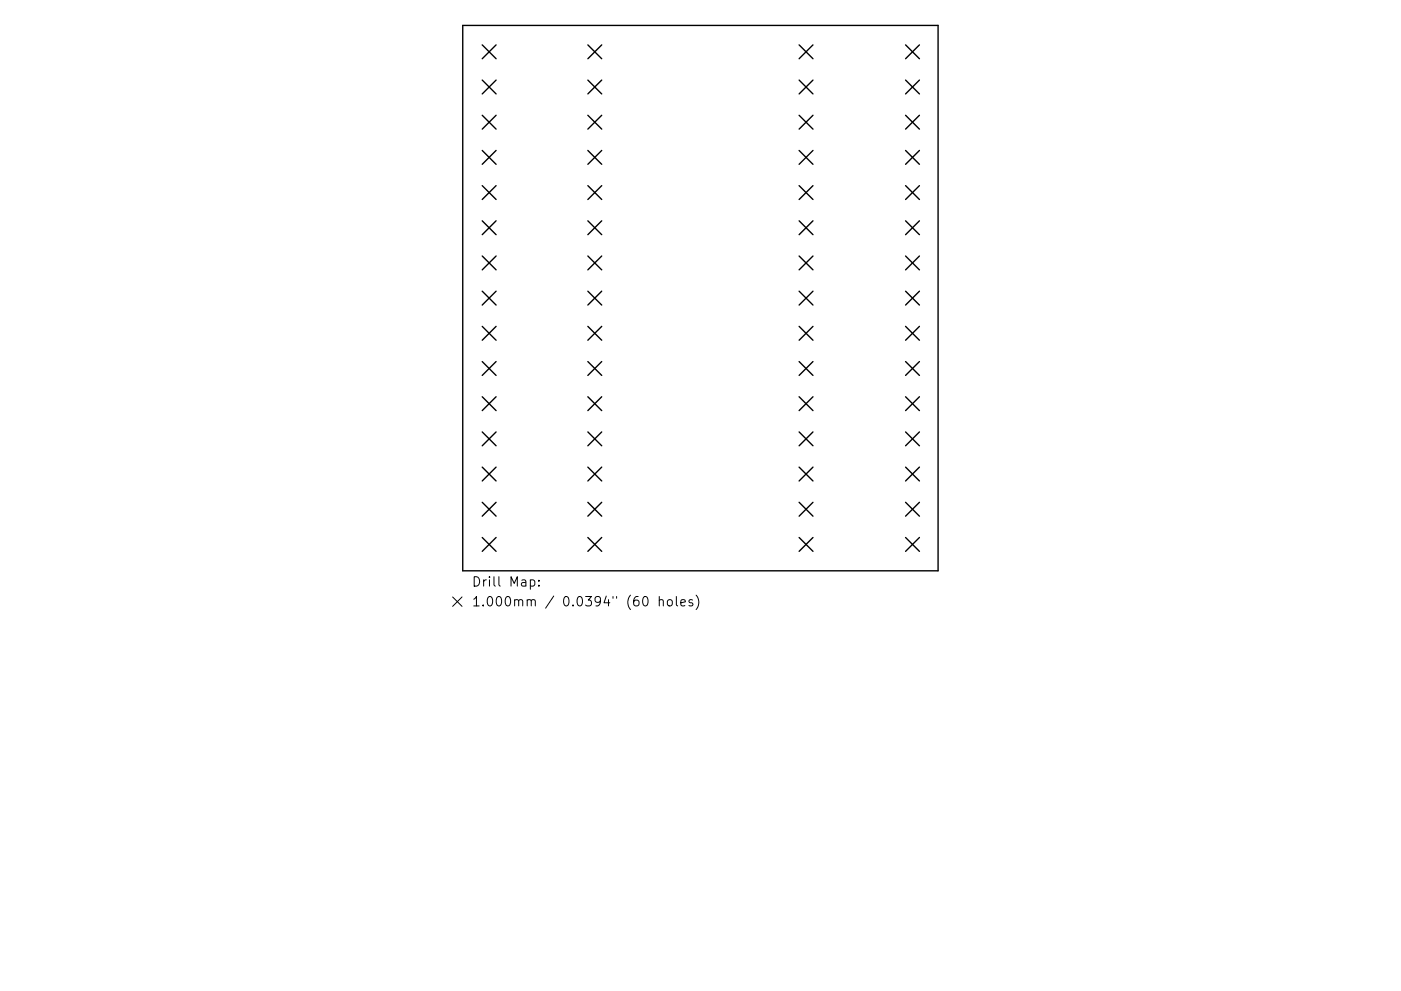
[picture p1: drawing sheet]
<svg xmlns="http://www.w3.org/2000/svg" width="297mm" height="210mm" viewBox="0 0 297 210" stroke-linecap="round" stroke-linejoin="round" font-family="sans-serif">
<defs><g id="words">
<g font-size="2.8">
<text x="100" y="125.1">Drill</text>
<text x="108" y="125.1">Map:</text>
<text x="100" y="129.3">1.000mm</text>
<text x="119.4" y="129.3">0.0394&quot;</text>
<text x="133.1" y="129.3">(60</text>
<text x="140" y="129.3">holes)</text>
</g>
</g></defs>
<g fill="none" stroke="#000" stroke-width=".29">
<path d="M98.1 5.4h100.8v115.7h-100.8zM102.2 9.5l3 3M102.2 17l3 2.9M105.2 9.5l-3 3M105.2 17l-3 2.9M124.6 9.5l3 3M124.6 17l3 2.9M127.6 9.5l-3 3M127.6 17l-3 2.9M169.4 9.5l3 3M169.4 17l3 2.9M172.4 9.5l-3 3"/>
<path d="M172.4 17l-3 2.9M192 9.5l2.9 3M192 17l2.9 2.9M194.9 9.5l-2.9 3M194.9 17l-2.9 2.9M102.2 24.5l3 2.9M102.2 31.9l3 3M102.2 39.4l3 2.9M105.2 24.5l-3 2.9M105.2 31.9l-3 3M105.2 39.4l-3 2.9M124.6 24.5l3 2.9"/>
<path d="M124.6 31.9l3 3M124.6 39.4l3 2.9M127.6 24.5l-3 2.9M127.6 31.9l-3 3M127.6 39.4l-3 2.9M169.4 24.5l3 2.9M169.4 31.9l3 3M169.4 39.4l3 2.9M172.4 24.5l-3 2.9M172.4 39.4l-3 2.9M172.4 31.9l-3 3M192 24.5l2.9 2.9"/>
<path d="M192 31.9l2.9 3M192 39.4l2.9 2.9M194.9 24.5l-2.9 2.9M194.9 31.9l-2.9 3M194.9 39.4l-2.9 2.9M102.2 46.9l3 2.9M102.2 54.3l3 3M105.2 46.9l-3 2.9M105.2 54.3l-3 3M124.6 46.9l3 2.9M124.6 54.3l3 3M127.6 46.9l-3 2.9"/>
<path d="M127.6 54.3l-3 3M169.4 46.9l3 2.9M169.4 54.3l3 3M172.4 46.9l-3 2.9M172.4 54.3l-3 3M192 46.9l2.9 2.9M192 54.3l2.9 3M194.9 46.9l-2.9 2.9M194.9 54.3l-2.9 3M102.2 61.8l3 2.9M102.2 69.2l3 3M102.2 76.7l3 3"/>
<path d="M105.2 61.8l-3 2.9M105.2 69.2l-3 3M105.2 76.7l-3 3M124.6 76.7l3 3M124.6 61.8l3 2.9M124.6 69.2l3 3M127.6 61.8l-3 2.9M127.6 69.2l-3 3M127.6 76.7l-3 3M169.4 61.8l3 2.9M169.4 69.2l3 3M169.4 76.7l3 3"/>
<path d="M172.4 61.8l-3 2.9M172.4 69.2l-3 3M172.4 76.7l-3 3M192 76.7l2.9 3M192 61.8l2.9 2.9M192 69.2l2.9 3M194.9 61.8l-2.9 2.9M194.9 69.2l-2.9 3M194.9 76.7l-2.9 3M102.2 84.2l3 2.9M102.2 91.6l3 3M102.2 99.1l3 2.9"/>
<path d="M105.2 84.2l-3 2.9M105.2 91.6l-3 3M105.2 99.1l-3 2.9M124.6 84.2l3 2.9M124.6 91.6l3 3M124.6 99.1l3 2.9M127.6 84.2l-3 2.9M127.6 91.6l-3 3M127.6 99.1l-3 2.9M169.4 84.2l3 2.9M169.4 91.6l3 3M169.4 99.1l3 2.9"/>
<path d="M172.4 84.2l-3 2.9M172.4 91.6l-3 3M172.4 99.1l-3 2.9M192 84.2l2.9 2.9M192 99.1l2.9 2.9M192 91.6l2.9 3M194.9 84.2l-2.9 2.9M194.9 91.6l-2.9 3M194.9 99.1l-2.9 2.9M102.2 106.6l3 2.9M102.2 114l3 3M105.2 106.6l-3 2.9"/>
<path d="M105.2 114l-3 3M124.6 106.6l3 2.9M124.6 114l3 3M127.6 106.6l-3 2.9M127.6 114l-3 3M169.4 106.6l3 2.9M169.4 114l3 3M172.4 106.6l-3 2.9M172.4 114l-3 3M192 106.6l2.9 2.9M192 114l2.9 3M194.9 106.6l-2.9 2.9"/>
<path d="M194.9 114l-2.9 3"/>
</g>
<path d="M96 126.7l2 2M98 126.7l-2 2M105.8 122.4v1.7l.3 .3M111.8 127.4l.3-.2 .4 .1 .1 1.3M112.6 127.5l.3-.3 .5 .1 .1 1.3M117.4 126.5l-1.7 2.5M130 126.6v.3M130.7 126.6v.3" fill="none" stroke="#000" stroke-width=".21"/>
<use href="#words"/>
</svg>
